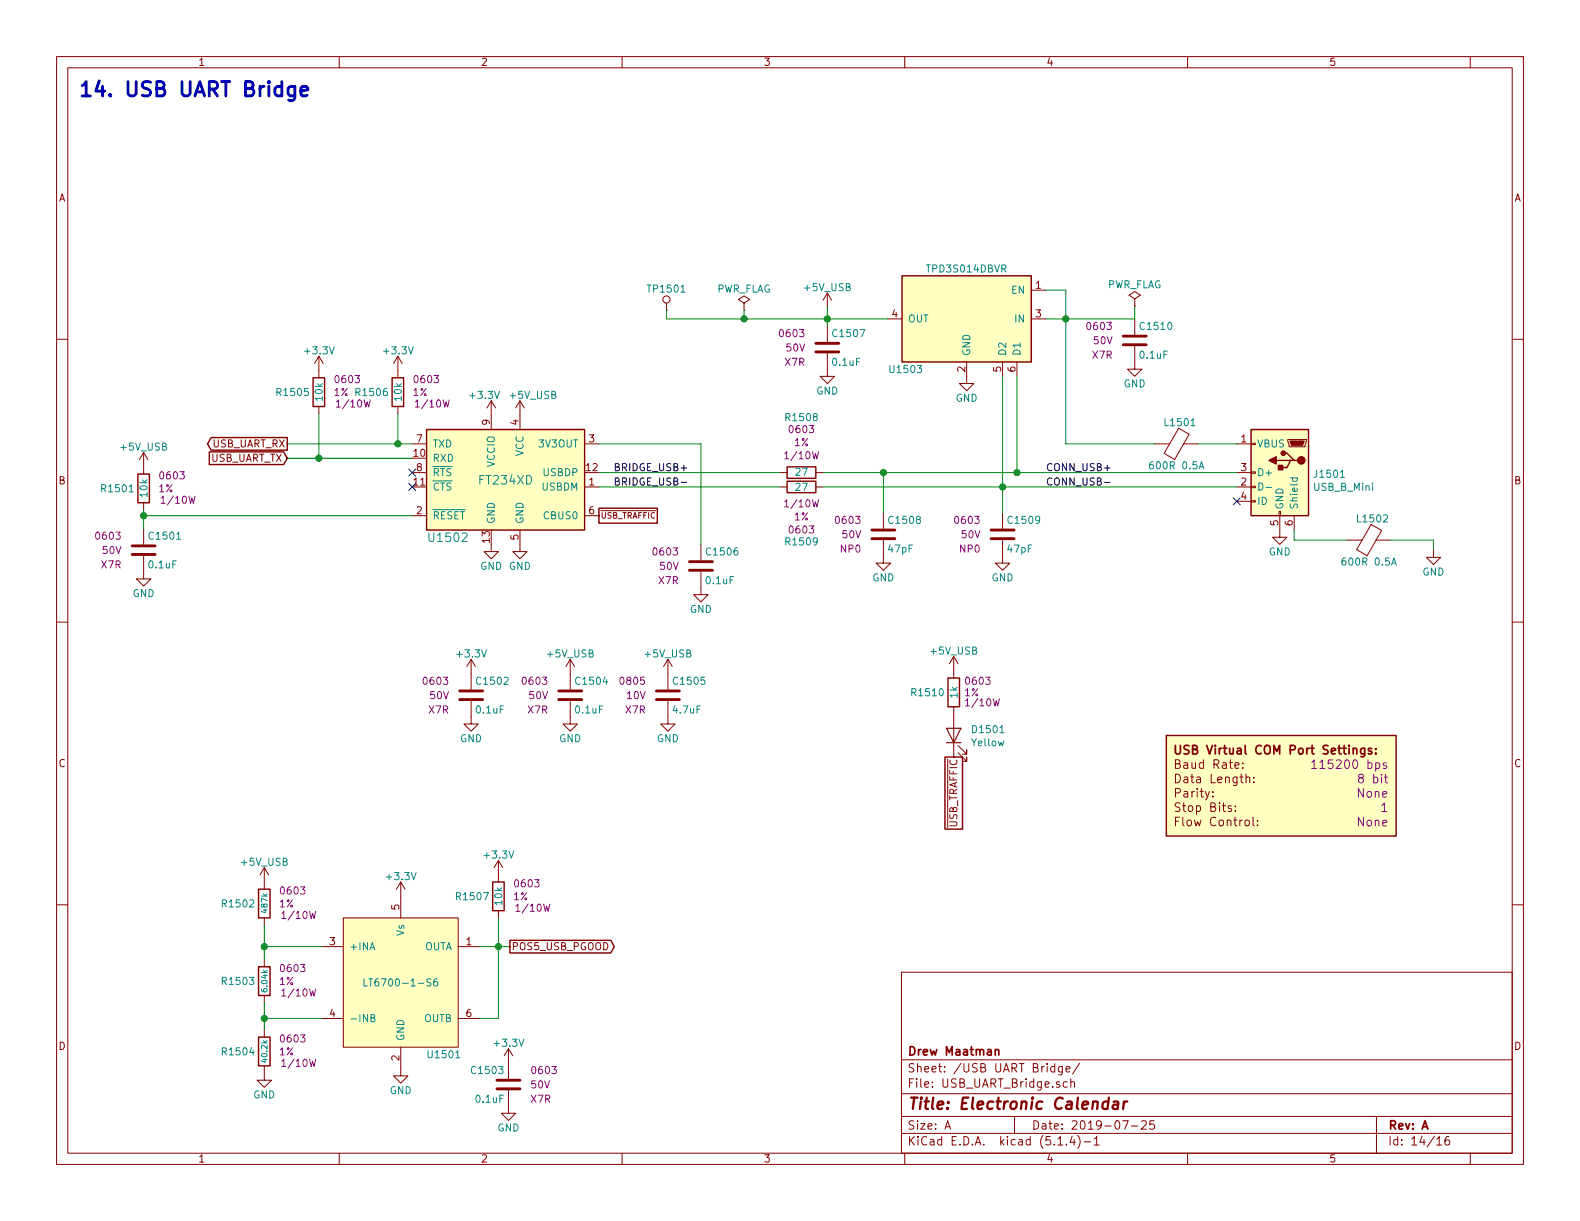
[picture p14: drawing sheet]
<svg xmlns="http://www.w3.org/2000/svg" width="279mm" height="216mm" viewBox="0 0 279 216" stroke-linecap="round" stroke-linejoin="round" font-family="sans-serif">
<defs><g id="words">
<text font-size="3.5" fill="#0000c2" x="13.7" y="17.1">14. USB UART Bridge</text>
<text font-size="2.8" fill="#840000" x="160.4" y="196.2">Title: Electronic Calendar</text>
<g font-size="2.1" fill="#008484">
<text x="84.9" y="85.7">FT234XD</text>
<text x="76.1" y="95.8">U1502</text>
</g>
<g font-size="2.1" fill="#840000">
<text x="208.2" y="135.9">Baud Rate:</text>
<text x="209.7" y="133.4">USB Virtual COM Port Settings:</text>
<text x="207.9" y="141">Parity:</text>
<text x="208.2" y="143.6">Stop Bits:</text>
<text x="208.3" y="138.5">Data Length:</text>
<text x="208.3" y="146.1">Flow Control:</text>
<text x="160.4" y="189.6">Sheet: /USB UART Bridge/</text>
<text x="160.4" y="186.6">Drew Maatman</text>
<text x="160.4" y="192.3">File: USB_UART_Bridge.sch</text>
<text x="160.4" y="202.5">KiCad E.D.A. kicad (5.1.4)-1</text>
<text x="160.4" y="199.7">Size: A</text>
<text x="182.4" y="199.7">Date: 2019-07-25</text>
<text x="245.4" y="199.7">Rev: A</text>
<text x="245.4" y="202.5">Id: 14/16</text>
</g>
<g font-size="2.1" fill="#840084">
<text x="232.9" y="136">115200 bps</text>
<text x="240.1" y="141">None</text>
<text x="240.6" y="138.5">8 bit</text>
<text x="244.2" y="143.6">1</text>
<text x="240.1" y="146.1">None</text>
</g>
<g font-size="1.8" fill="#840000">
<text x="35" y="11.6">1</text>
<text x="85" y="11.6">2</text>
<text x="135" y="11.6">3</text>
<text x="185" y="11.6">4</text>
<text x="235" y="11.6">5</text>
<text x="10.4" y="35.6">A</text>
<text x="267.8" y="35.6">A</text>
<text x="183.2" y="51.1">1</text>
<text x="157.8" y="56.1">4</text>
<text x="183.2" y="56.1">3</text>
<text x="170.7" y="65.8" transform="rotate(-90 170.7 65.8)">2</text>
<text x="177" y="65.8" transform="rotate(-90 177 65.8)">5</text>
<text x="179.6" y="65.8" transform="rotate(-90 179.6 65.8)">6</text>
<text x="86.6" y="75.2" transform="rotate(-90 86.6 75.2)">9</text>
<text x="91.7" y="75.2" transform="rotate(-90 91.7 75.2)">4</text>
<text x="37.1" y="81.7">USB_UART_TX</text>
<text x="37.5" y="79.1">USB_UART_RX</text>
<text x="73.2" y="80.8">10</text>
<text x="73.7" y="78.2">7</text>
<text x="73.7" y="83.3">8</text>
<text x="103.7" y="83.3">12</text>
<text x="104.2" y="78.2">3</text>
<text x="219.5" y="78.2">1</text>
<text x="219.5" y="83.3">3</text>
<text x="10.4" y="85.6">B</text>
<text x="73.2" y="85.9">11</text>
<text x="104.2" y="85.9">1</text>
<text x="219.5" y="85.9">2</text>
<text x="219.5" y="88.4">4</text>
<text x="267.8" y="85.6">B</text>
<text x="73.7" y="90.9">2</text>
<text x="86.6" y="96" transform="rotate(-90 86.6 96)">13</text>
<text x="91.7" y="95.5" transform="rotate(-90 91.7 95.5)">5</text>
<text x="104.2" y="90.9">6</text>
<text x="226.1" y="92.9" transform="rotate(-90 226.1 92.9)">5</text>
<text x="228.6" y="92.9" transform="rotate(-90 228.6 92.9)">6</text>
<text x="10.4" y="135.6">C</text>
<text x="267.8" y="135.6">C</text>
<text x="169.3" y="146.4" transform="rotate(-90 169.3 146.4)">USB_TRAFFIC</text>
<text x="70.6" y="160.9" transform="rotate(-90 70.6 160.9)">5</text>
<text x="58.3" y="167.1">3</text>
<text x="82.4" y="167.1">1</text>
<text x="90.4" y="168">POS5_USB_PGOOD</text>
<text x="58.3" y="179.8">4</text>
<text x="82.4" y="179.8">6</text>
<text x="10.4" y="185.6">D</text>
<text x="267.8" y="185.6">D</text>
<text x="70.6" y="187.6" transform="rotate(-90 70.6 187.6)">2</text>
<text x="35" y="205.5">1</text>
<text x="85" y="205.5">2</text>
<text x="135" y="205.5">3</text>
<text x="185" y="205.5">4</text>
<text x="235" y="205.5">5</text>
</g>
<g font-size="1.8" fill="#008484">
<text x="114.8" y="51.7">TP1501</text>
<text x="126.6" y="51.7">PWR_FLAG</text>
<text x="142.3" y="51.5">+5V_USB</text>
<text x="164.1" y="48.2">TPD3S014DBVR</text>
<text x="178.9" y="51.9">EN</text>
<text x="195.7" y="51">PWR_FLAG</text>
<text x="147.5" y="59.6">C1507</text>
<text x="160.5" y="57">OUT</text>
<text x="179.6" y="57">IN</text>
<text x="201.8" y="58.3">C1510</text>
<text x="54.1" y="62.7">+3.3V</text>
<text x="68" y="62.7">+3.3V</text>
<text x="147.3" y="64.7">0.1uF</text>
<text x="157.6" y="66">U1503</text>
<text x="171.6" y="63" transform="rotate(-90 171.6 63)">GND</text>
<text x="177.9" y="63" transform="rotate(-90 177.9 63)">D2</text>
<text x="180.5" y="63" transform="rotate(-90 180.5 63)">D1</text>
<text x="201.7" y="63.4">0.1uF</text>
<text x="49.1" y="70">R1505</text>
<text x="57.1" y="70.8" transform="rotate(-90 57.1 70.8)">10k</text>
<text x="63.1" y="70">R1506</text>
<text x="71" y="70.8" transform="rotate(-90 71 70.8)">10k</text>
<text x="83.3" y="70.5">+3.3V</text>
<text x="90.3" y="70.5">+5V_USB</text>
<text x="144.3" y="69.8">GND</text>
<text x="169" y="71">GND</text>
<text x="198.7" y="68.5">GND</text>
<text x="139.1" y="74.5">R1508</text>
<text x="206.2" y="75.4">L1501</text>
<text x="21.4" y="79.7">+5V_USB</text>
<text x="76.5" y="81.7">RXD</text>
<text x="76.5" y="79.1">TXD</text>
<text x="87.5" y="82.6" transform="rotate(-90 87.5 82.6)">VCCIO</text>
<text x="92.6" y="80.7" transform="rotate(-90 92.6 80.7)">VCC</text>
<text x="95.5" y="79.1">3V3OUT</text>
<text x="203.8" y="83">600R 0.5A</text>
<text x="222.2" y="79.1">VBUS</text>
<text x="18.2" y="87">R1501</text>
<text x="26.1" y="87.8" transform="rotate(-90 26.1 87.8)">10k</text>
<text x="76.5" y="86.7">CTS</text>
<text x="76.5" y="84.2">RTS</text>
<text x="95.9" y="86.7">USBDM</text>
<text x="96.2" y="84.2">USBDP</text>
<text x="140.8" y="86.8">27</text>
<text x="140.8" y="84.1">27</text>
<text x="222.2" y="84.2">D+</text>
<text x="222.2" y="89.3">ID</text>
<text x="232.4" y="86.8">USB_B_Mini</text>
<text x="232.6" y="84.5">J1501</text>
<text x="26.6" y="95.4">C1501</text>
<text x="76.5" y="91.8">RESET</text>
<text x="87.5" y="92.7" transform="rotate(-90 87.5 92.7)">GND</text>
<text x="92.6" y="92.7" transform="rotate(-90 92.6 92.7)">GND</text>
<text x="96.4" y="91.8">CBUS0</text>
<text x="157.4" y="92.6">C1508</text>
<text x="178.5" y="92.6">C1509</text>
<text x="226.9" y="90.2" transform="rotate(-90 226.9 90.2)">GND</text>
<text x="229.5" y="90.2" transform="rotate(-90 229.5 90.2)">Shield</text>
<text x="240.2" y="92.4">L1502</text>
<text x="26.4" y="100.5">0.1uF</text>
<text x="84.9" y="100.8">GND GND</text>
<text x="125.1" y="98.2">C1506</text>
<text x="139.1" y="96.4">R1509</text>
<text x="157.2" y="97.7">47pF</text>
<text x="178.3" y="97.7">47pF</text>
<text x="224.4" y="98.2">GND</text>
<text x="237.8" y="100">600R 0.5A</text>
<text x="251.5" y="101.8">GND</text>
<text x="23.4" y="105.6">GND</text>
<text x="125" y="103.3">0.1uF</text>
<text x="154.3" y="102.8">GND</text>
<text x="175.3" y="102.8">GND</text>
<text x="122" y="108.4">GND</text>
<text x="81" y="116.3">+3.3V</text>
<text x="96.9" y="116.3">+5V_USB</text>
<text x="114.1" y="116.3">+5V_USB</text>
<text x="164.7" y="115.7">+5V_USB</text>
<text x="84.5" y="121.1">C1502</text>
<text x="102" y="121.1">C1504</text>
<text x="119.3" y="121.1">C1505</text>
<text x="161.4" y="123.1">R1510</text>
<text x="169.3" y="123.4" transform="rotate(-90 169.3 123.4)">1k</text>
<text x="81.4" y="131.2">GND</text>
<text x="84.3" y="126.2">0.1uF</text>
<text x="98.9" y="131.2">GND</text>
<text x="101.9" y="126.2">0.1uF</text>
<text x="116.2" y="131.2">GND</text>
<text x="119.1" y="126.2">4.7uF</text>
<text x="171.9" y="132">Yellow</text>
<text x="172.2" y="129.6">D1501</text>
<text x="42.8" y="153.1">+5V_USB</text>
<text x="68.5" y="155.6">+3.3V</text>
<text x="85.8" y="151.8">+3.3V</text>
<text x="39.5" y="160.5">R1502</text>
<text x="80.9" y="159.2">R1507</text>
<text x="88.8" y="160" transform="rotate(-90 88.8 160)">10k</text>
<text x="71.5" y="165.5" transform="rotate(-90 71.5 165.5)">Vs</text>
<text x="61.7" y="168">+INA</text>
<text x="75" y="168">OUTA</text>
<text x="39.5" y="174.2">R1503</text>
<text x="65.7" y="174.4">LT6700-1-S6</text>
<text x="61.7" y="180.7">-INB</text>
<text x="71.5" y="184.1" transform="rotate(-90 71.5 184.1)">GND</text>
<text x="75" y="180.7">OUTB</text>
<text x="87.6" y="185.1">+3.3V</text>
<text x="39.5" y="186.6">R1504</text>
<text x="75.9" y="187.1">U1501</text>
<text x="83.6" y="189.9">C1503</text>
<text x="44.8" y="194.2">GND</text>
<text x="68.9" y="193.5">GND</text>
<text x="84.3" y="195">0.1uF</text>
<text x="88" y="200.1">GND</text>
</g>
<g font-size="1.8" fill="#840084">
<text x="138" y="59.6">0603</text>
<text x="192.4" y="58.3">0603</text>
<text x="138.9" y="64.7">X7R</text>
<text x="139.1" y="62.2">50V</text>
<text x="193.2" y="63.4">X7R</text>
<text x="193.4" y="60.9">50V</text>
<text x="59.1" y="70">1%</text>
<text x="59.5" y="67.7">0603</text>
<text x="73" y="70">1%</text>
<text x="73.4" y="67.7">0603</text>
<text x="59.9" y="72.1">1/10W</text>
<text x="73.9" y="72.1">1/10W</text>
<text x="139.8" y="76.6">0603</text>
<text x="139.2" y="81.2">1/10W</text>
<text x="140.5" y="78.9">1%</text>
<text x="28.1" y="87">1%</text>
<text x="28.5" y="84.8">0603</text>
<text x="28.9" y="89.1">1/10W</text>
<text x="139.2" y="89.7">1/10W</text>
<text x="17.1" y="95.4">0603</text>
<text x="139.8" y="94.3">0603</text>
<text x="140.5" y="92">1%</text>
<text x="148" y="92.6">0603</text>
<text x="149" y="95.2">50V</text>
<text x="169" y="92.6">0603</text>
<text x="170.1" y="95.2">50V</text>
<text x="18" y="100.5">X7R</text>
<text x="18.2" y="98">50V</text>
<text x="115.7" y="98.2">0603</text>
<text x="116.7" y="100.8">50V</text>
<text x="148.7" y="97.7">NP0</text>
<text x="169.8" y="97.7">NP0</text>
<text x="116.5" y="103.3">X7R</text>
<text x="75.1" y="121.1">0603</text>
<text x="76.1" y="123.6">50V</text>
<text x="92.6" y="121.1">0603</text>
<text x="93.6" y="123.6">50V</text>
<text x="109.9" y="121.1">0805</text>
<text x="110.9" y="123.6">10V</text>
<text x="170.6" y="123.1">1%</text>
<text x="171" y="121.1">0603</text>
<text x="171.2" y="124.9">1/10W</text>
<text x="75.9" y="126.2">X7R</text>
<text x="93.4" y="126.2">X7R</text>
<text x="110.7" y="126.2">X7R</text>
<text x="49.4" y="160.5">1%</text>
<text x="49.8" y="158.2">0603</text>
<text x="90.8" y="159.2">1%</text>
<text x="91.2" y="156.9">0603</text>
<text x="91.7" y="161.2">1/10W</text>
<text x="50.3" y="162.5">1/10W</text>
<text x="49.8" y="171.9">0603</text>
<text x="49.4" y="174.2">1%</text>
<text x="50.3" y="176.2">1/10W</text>
<text x="49.8" y="184.3">0603</text>
<text x="49.4" y="186.6">1%</text>
<text x="50.3" y="188.6">1/10W</text>
<text x="94.3" y="189.9">0603</text>
<text x="93.9" y="195">X7R</text>
<text x="94" y="192.5">50V</text>
</g>
<g font-size="1.8">
<text x="108.5" y="83.3">BRIDGE_USB+</text>
<text x="184.9" y="83.3">CONN_USB+</text>
<text x="108.5" y="85.9">BRIDGE_USB-</text>
<text x="184.9" y="85.9">CONN_USB-</text>
</g>
<text font-size="1.4" fill="#840000" x="106.2" y="91.7">USB_TRAFFIC</text>
<g font-size="1.4" fill="#008484">
<text x="47.3" y="161.3" transform="rotate(-90 47.3 161.3)">487k</text>
<text x="47.3" y="175.2" transform="rotate(-90 47.3 175.2)">6.04k</text>
<text x="47.3" y="187.7" transform="rotate(-90 47.3 187.7)">40.2k</text>
</g>
</g></defs>
<g fill="none" stroke="#840000" stroke-width=".18">
<path d="M10 10h259.4v195.9h-259.4zM12 12h255.4v191.9h-255.4zM60 10v2M110 10v2M160 10v2M210 10v2M260 10v2M10 60h2M117.9 54.9h.1M117.9 53.6v1.3M131.6 53.6l1-.6-1-.7-1 .7 1 .6v1.3M131.6 54.9h.1"/>
<path d="M146.3 51.8l-.8 1.3M146.3 51.8v2.6M146.3 57.7v2.8M146.3 51.8l.8 1.3M157 56.4h2.5M182.4 51.3h2.5M182.4 56.4h2.5M200.7 52.8l1-.6-1-.6-1.1 .6 1.1 .6v1.3M200.7 54.1h.1M200.7 56.4v2.8M267.4 60h2M56.4 63l-.8 1.3"/>
<path d="M56.4 63v3.8M56.4 71.9v1.3M56.4 63l.7 1.3M70.4 63l-.8 1.3M70.4 63v3.8M70.4 71.9v1.3M70.4 63l.7 1.3M72.9 78.5h2.5M86.9 70.9l-.8 1.2M86.9 70.9v5M86.9 70.9l.7 1.2M91.9 70.9l-.7 1.2"/>
<path d="M91.9 70.9v5M91.9 70.9l.8 1.2M103.4 78.5h2.5M146.3 62.5v4h1.3l-1.3 1.3-1.3-1.3h1.3M170.9 64v3.8h1.3l-1.3 1.3-1.2-1.3h1.2M177.3 64v2.5M179.8 64v2.5M200.7 61.2v4.1h1.2l-1.2 1.2-1.3-1.2h1.3M204.2 78.5h2.6M208.4 75.7l1.9 1.1-2.6 4.5-1.8-1.1zM209.3 78.5h2.5M218.7 78.5h2.5"/>
<path d="M221.2 78.4h.8v.2h-.8zM227.7 77.7h3.3v.3l-.2 1h-2.8zM25.4 98.3v4.1h1.3l-1.3 1.2-1.3-1.2h1.3M25.4 80l-.8 1.3M25.4 80v3.8M25.4 88.9v1.3M25.4 93.5v2.8M25.4 80l.8 1.3M72.9 83.6h2.5M72.9 91.2h2.5M86.9 96.3v1.2h1.2l-1.2 1.3-1.3-1.3h1.3M91.9 93.7v3.8h1.3l-1.3 1.3-1.2-1.3h1.2"/>
<path d="M103.4 86.1h2.5M103.4 91.2h2.5M124 96.3v2.8M137.9 86.1h1.3M137.9 83.6h1.3M144.3 86.1h1.2M144.3 83.6h1.2M156.2 95.5v4.1h1.3l-1.3 1.2-1.3-1.2h1.3M156.2 90.7v2.8M177.3 95.5v4.1h1.3l-1.3 1.2-1.3-1.2h1.3M177.3 90.7v2.8M218.7 86.1h2.5"/>
<path d="M218.7 83.6h2.5M218.7 88.6h2.5M221.2 88.5h.8v.3h-.8zM221.2 86h.8v.2h-.8zM221.2 83.4h.8v.3h-.8zM226.2 90.4h.2v.8h-.2zM226.3 91.2v3.8h1.3l-1.3 1.3-1.3-1.3h1.3M228.9 91.2v2.5M238.3 95.5h2.5M242.5 92.7l1.8 1.1-2.5 4.5-1.9-1.1zM243.3 95.5h2.6M253.5 97.3v1.3h1.3l-1.3 1.2-1.3-1.2h1.3"/>
<path d="M10 110h2M83.3 116.6l-.8 1.3M83.3 116.6v5.3M83.3 116.6l.8 1.3M100.8 116.6l-.7 1.3M100.8 116.6v5.3M100.8 116.6l.8 1.3M118.1 116.6v5.3M118.1 116.6l-.8 1.3M118.1 116.6l.8 1.3M124 101.1v4.1h1.2l-1.2 1.2-1.3-1.2h1.3M168.7 116.1v3.8"/>
<path d="M168.7 116.1l-.8 1.2M168.7 116.1l.7 1.2M267.4 110h2M83.3 124v4h1.3l-1.3 1.3-1.3-1.3h1.3M100.8 124v4h1.3l-1.3 1.3-1.2-1.3h1.2M118.1 124v4h1.3l-1.3 1.3-1.3-1.3h1.3M168.7 125v8.9M169.4 133.1l1.5 1.5v-.7v.7h-.7M169.4 131.8l1.5 1.6v-.8v.8h-.7M219.8 135.7v.2M219.8 134.9v.2M221.7 138.3v.1"/>
<path d="M221.7 137.5v.1M10 160h2M46.7 153.4v3.8M46.7 153.4l-.7 1.3M46.7 153.4l.8 1.3M70.9 156v6.3M70.9 156l-.8 1.2M70.9 156l.7 1.2M88.1 152.1v3.9M88.1 152.1l-.7 1.3M88.1 152.1l.8 1.3M214.5 140.8v.1"/>
<path d="M214.5 140v.1M218.5 143.3v.2M218.5 142.5v.2M221.6 144.5v1.3l.2 .2M222.4 145.9v.1M222.4 145.1v.1M267.4 160h2M46.7 162.3v1.3M46.7 169.7v1.2M46.7 176v1.3M56.9 167.4h3.8M60.7 162.3h20.3v22.9h-20.3z"/>
<path d="M81 167.4h3.8M88.1 161v1.3M159.4 171.9h108v32h-108zM46.7 188.5v2.5h1.3l-1.3 1.3-1.2-1.3h1.2M46.7 182.1v1.3M56.9 180.1h3.8M70.9 185.2v5h1.2l-1.2 1.3-1.3-1.3h1.3M81 180.1h3.8M89.9 192.8v4.1h1.3l-1.3 1.2-1.3-1.2h1.3M89.9 185.4v5.4M89.9 185.4l-.7 1.3M89.9 185.4l.8 1.3"/>
<path d="M159.4 197.4h108M159.4 193.4h108M159.4 187.4h108M167.1 199.7l.5-1.5 .5 1.5M167.2 199.2h.8M179.4 197.4v3M186.5 188.6h-.4l-.3 .2 .1 .6 .2 .2 .4-.1M186.5 188.1v1.5M187.9 188.6l-.1 1.3-.2 .2-.4-.1M187.9 188.6h-.4l-.4 .2 .1 .6 .3 .2 .4-.1M188.5 189.1l.7-.2v-.3h-.5l-.2 .2 .1 .7h.6M188.7 191.3h-.4l-.3 .2 .1 .6 .2 .2 .4-.1"/>
<path d="M189.4 191.4v-.1a.37 .37 0 0 1 .6 .2v.8M189.4 190.8v1.5M190.9 188l-1.2 1.9M198.5 198.2h1l-.6 1.5M200.1 199.1h1.1M201.9 198.3l.2-.1h.3l.3 .1v.3v.2l-.9 .9h.9M204.1 198.2h-.7l-.1 .7 .2-.1h.5l.2 .2-.1 .5-.2 .2-.6-.2M243.4 197.4v6.5M60 203.9v2M110 203.9v2M159.4 200.4h108M160 203.9v2"/>
<path d="M187.1 202.5h.8M188.6 202.3v.2M189.6 200.9l-.4 1.1h.9M189.9 201.5v1M190.6 200.8a1.71 1.71 0 0 1 0 2.2M191.7 201.9h1.2M193.5 201.4l.4-.4v1.5M193.5 202.5h.9M210 203.9v2M254.1 201.4l.4-.4v1.5M254.1 202.5h.8M256.2 201a.59 .59 0 0 0-.7 .6l.1 .7 .2 .2 .5-.2 .1-.5-.2-.2-.4-.1-.3 .3"/>
<path d="M260 203.9v2"/>
<circle cx="117.9" cy="53" r=".63"/>
</g>
<path d="M196 194.8a.68 .68 0 0 0-1 .3v.8l.2 .2 .6-.1M196.1 194.1l-.3 2M196.9 194.8h.8l-.1 1.3M197.7 195.2l-.6 .1a.4 .4 0 0 0-.4 .4 .4 .4 0 0 0 .3 .4l.7-.1M198.8 194.8l-.2 1.3M199.3 194.8a.5 .5 0 0 0-.6 .3" fill="none" stroke="#840000" stroke-width=".41"/>
<path d="M207.8 131.8l.1 1.4a.48 .48 0 0 0 .8 0v-1.4M242.5 132.4a.37 .37 0 0 0-.5 .1v.2l.6 .3-.2 .3-.4-.1M243.3 133.2v.1M243.3 132.4v.1M176 185.7l.2-.1h.4v1M176 185.6v1" fill="none" stroke="#840000" stroke-width=".3"/>
<g fill="none" stroke="#840000" stroke-width=".25">
<path d="M159.5 48.8h22.9v15.2h-22.9zM37 79.9h13.2l.6 1.1-.6 1.1h-13.2zM37.3 77.4h13.5v2.2h-13.5l-.6-1.1zM55.4 66.8h2v5.1h-2zM69.3 66.8h2.1v5.1h-2.1zM75.4 75.9h28v17.8h-28zM221.2 75.9h10.2v15.3h-10.2zM24.4 83.8h2v5.1h-2zM105.9 89.9h10.3v2.6h-10.3zM139.2 85.1h5.1v2h-5.1zM139.2 82.6h5.1v2h-5.1zM225.7 81.4h2.5"/>
<path d="M226.9 80.1h.7l1.3 1.3h.6M228.9 81.4h-.7l-.6 1.3h-1.3M167.6 119.9h2.1v5.1h-2.1zM167.1 133.9h3.1v12.7h-3.1zM206.2 130h40.7v17.8h-40.7zM45.7 157.2h2.1v5.1h-2.1zM87.1 156h2.1v5h-2.1zM45.7 170.9h2.1v5.1h-2.1zM90.2 166.3h17.8l.6 1.1-.6 1.1h-17.8zM45.7 183.4h2.1v5.1h-2.1z"/>
</g>
<g fill="none" stroke="#840000" stroke-width=".51">
<path d="M198.6 59.4h4.1M144.3 62.2h4M144.3 60.7h4M198.6 61h4.1M23.4 98h4M23.4 96.5h4M121.9 99.3h4.1M154.2 95.3h4M154.2 93.7h4M175.3 95.3h4M175.3 93.7h4M121.9 100.8h4.1"/>
<path d="M81.3 123.7h4M81.3 122.2h4M98.8 123.7h4.1M98.8 122.2h4.1M116.1 123.7h4M116.1 122.2h4M87.9 192.5h4M87.9 191h4"/>
</g>
<g fill="#ffffc2" stroke="#ffffc2" stroke-width=".18">
<path d="M60.7 162.3h20.3v22.9h-20.3z"/>
<path d="M206.2 130h40.7v17.8h-40.7z"/>
<path d="M221.2 75.9h10.2v15.3h-10.2z"/>
<path d="M159.5 48.8h22.9v15.2h-22.9z"/>
<path d="M75.4 75.9h28v17.8h-28z"/>
</g>
<path d="M212 82.9l.5-1.3 .4 1.3M222.6 85.4a.64 .64 0 0 1 .7 .6 .64 .64 0 0 1-.7 .7zM223.9 86.2h1M228.1 84.5h1.3M228.6 84.5v.4l.2 .2 .6-.1v-.5M237 84.4h.7M246.1 99.9l.4-1.2 .4 1.2M64.4 173.1v1.2h.5M65.6 180l.5-.1 .2-.2-.1-.2-.6-.1v1.2h.5l.2-.1v-.3l-.3-.2M77.3 173.1h-.2a.79 .79 0 0 0-.2 1.2h.4l.1-.5-.2-.2h-.3l-.2 .2" fill="none" stroke="#008484" stroke-width=".18"/>
<path d="M232 134.8l.4-.4v1.5M232 135.9h.8M244.8 137.4h.6M245 136.9v1.3l.1 .2h.3M245.2 135a.37 .37 0 0 0-.6 .1l.1 .2 .5 .3-.2 .3-.4-.1" fill="none" stroke="#840084" stroke-width=".18"/>
<g fill="#840000" stroke="#840000" stroke-width=".25">
<path d="M226.1 82.3h.7v.8h-.7z"/>
<path d="M224.4 81.4l1.3-.6v1.2z"/>
<circle cx="230.1" cy="81.4" r=".63"/>
<circle cx="226.9" cy="80.1" r=".38"/>
</g>
<path d="M228.1 78h2.5l-.2 .7h-2.1z" fill="#840000" stroke="#840000" stroke-width=".18"/>
<path d="M167.4 128.8h2.5l-1.2 2.5zM167.4 131.3h2.5" fill="none" stroke="#840000" stroke-width=".2"/>
<g fill="none" stroke="#008400" stroke-width=".18">
<path d="M117.9 54.9v1.5h39.1M131.6 54.9v1.5M146.3 54.4v3.3M184.9 51.3h3.6v27.2h15.7M200.7 54.1v2.3h-15.8M50.8 78.5h22.1M56.4 73.2v7.8M70.4 73.2v5.3M105.9 78.5h18.1v17.8M177.3 66.5v24.2M179.8 66.5v17.1M211.8 78.5h6.9"/>
<path d="M25.4 90.2v3.3M25.4 91.2h47.5M50.8 81h22.1M105.9 86.1h32M105.9 83.6h32M145.5 86.1h73.2M145.5 83.6h73.2M156.2 83.6v7.1M228.9 93.7v1.8h9.4M245.9 95.5h7.6v1.8M46.7 167.4h10.2M46.7 163.6v6.1"/>
<path d="M46.7 177.3v4.8M84.8 167.4h5.4M88.1 162.3v17.8h-3.3M46.7 180.1h10.2"/>
</g>
<path d="M120.4 85.3h1M195.3 85.3h1" fill="none" stroke="#000" stroke-width=".18"/>
<path d="M52.1 15.3v2a.71 .71 0 0 1-1 .4M52.1 15.4l-.7-.1-.2 .1-.3 .3v.8l.3 .3 .2 .2 .7-.2M53.2 16.1l1.2-.2-.1-.5-.7-.1-.4 .3v1l.1 .2 .3 .2 .7-.2" fill="none" stroke="#0000c2" stroke-width=".51"/>
<g fill="#008400" stroke="#008400" stroke-width=".25">
<circle cx="177.3" cy="86.1" r=".51"/>
<circle cx="46.7" cy="180.1" r=".51"/>
<circle cx="25.4" cy="91.2" r=".51"/>
<circle cx="88.1" cy="167.4" r=".51"/>
<circle cx="46.7" cy="167.4" r=".51"/>
<circle cx="131.6" cy="56.4" r=".51"/>
<circle cx="188.5" cy="56.4" r=".51"/>
<circle cx="179.8" cy="83.6" r=".51"/>
<circle cx="56.4" cy="81" r=".51"/>
<circle cx="146.3" cy="56.4" r=".51"/>
<circle cx="70.4" cy="78.5" r=".51"/>
<circle cx="156.2" cy="83.6" r=".51"/>
</g>
<path d="M72.3 83l1.2 1.2M72.3 85.5l1.2 1.2M73.5 83l-1.2 1.2M73.5 85.5l-1.2 1.2M218.1 88l1.2 1.3M219.3 88l-1.2 1.3" fill="none" stroke="#000084" stroke-width=".18"/>
<use href="#words"/>
</svg>
